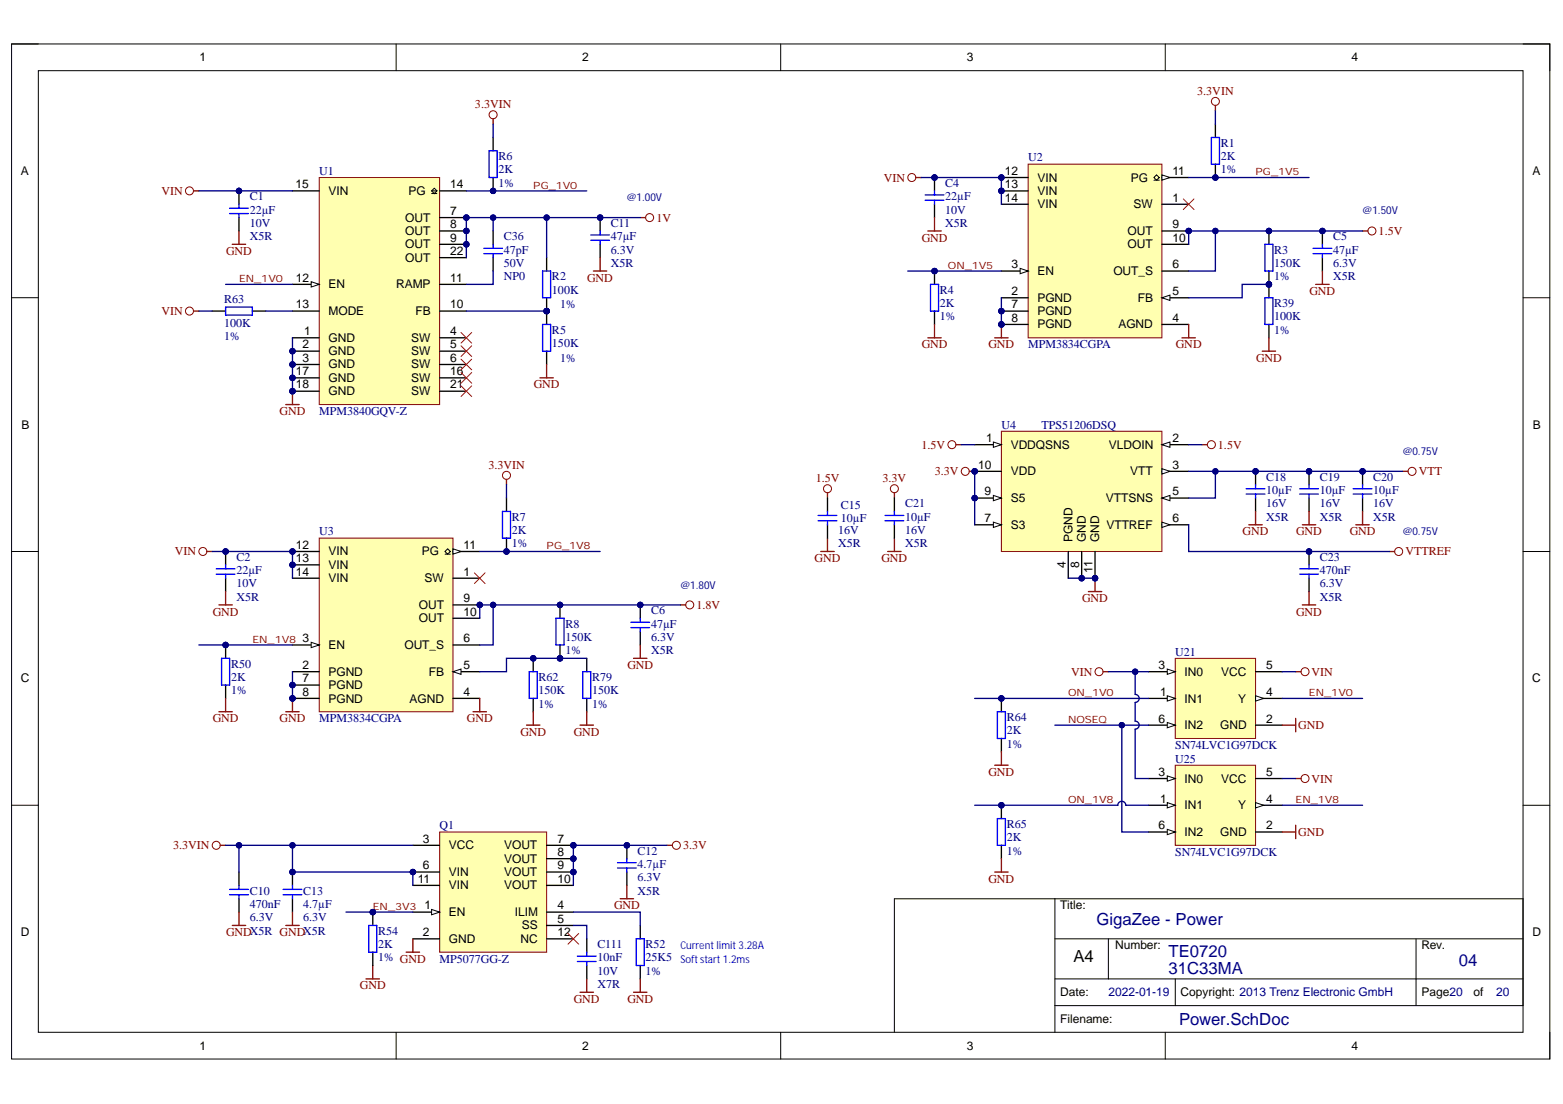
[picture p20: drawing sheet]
<svg xmlns="http://www.w3.org/2000/svg" width="297mm" height="210mm" viewBox="0 0 297 210" stroke-linecap="round" stroke-linejoin="round" font-family="sans-serif">
<defs><g id="words">
<g font-size="3.2" fill="#000080">
<text x="208.4" y="175.8">GigaZee - Power</text>
<text x="222.1" y="185.2">31C33MA</text>
<text x="222.1" y="181.9">TE0720</text>
<text x="277.2" y="183.6">04</text>
<text x="224.1" y="194.8">Power.SchDoc</text>
</g>
<text font-size="3.2" x="204" y="182.9">A4</text>
<g font-size="2.3">
<text x="37.9" y="11.7">1</text>
<text x="110.7" y="11.7">2</text>
<text x="183.8" y="11.7">3</text>
<text x="256.8" y="11.7">4</text>
<text x="4" y="33.3">A</text>
<text x="56.2" y="35.8">15</text>
<text x="85.6" y="35.8">14</text>
<text x="190.9" y="33.3">12</text>
<text x="190.9" y="35.8">13</text>
<text x="197.2" y="34.5">VIN</text>
<text x="214.9" y="34.5">PG</text>
<text x="222.8" y="33.3">11</text>
<text x="291.2" y="33.3">A</text>
<text x="62.4" y="37.1">VIN</text>
<text x="77.6" y="37.1">PG</text>
<text x="85.6" y="40.9">7</text>
<text x="190.9" y="38.3">14</text>
<text x="197.2" y="37.1">VIN</text>
<text x="197.2" y="39.6">VIN</text>
<text x="215.4" y="39.6">SW</text>
<text x="222.8" y="38.3">1</text>
<text x="77" y="42.1">OUT</text>
<text x="77" y="44.7">OUT</text>
<text x="77" y="47.2">OUT</text>
<text x="85.6" y="43.4">8</text>
<text x="85.6" y="45.9">9</text>
<text x="214.3" y="44.7">OUT</text>
<text x="214.3" y="47.2">OUT</text>
<text x="222.8" y="43.4">9</text>
<text x="222.8" y="45.9">10</text>
<text x="56.2" y="53.6">12</text>
<text x="77" y="49.7">OUT</text>
<text x="85.6" y="48.5">22</text>
<text x="85.6" y="53.6">11</text>
<text x="192.2" y="51">3</text>
<text x="197.2" y="52.3">EN</text>
<text x="211.6" y="52.3">OUT_S</text>
<text x="222.8" y="51">6</text>
<text x="56.2" y="58.7">13</text>
<text x="62.4" y="54.8">EN</text>
<text x="62.4" y="59.9">MODE</text>
<text x="75.3" y="54.8">RAMP</text>
<text x="79" y="59.9">FB</text>
<text x="85.6" y="58.7">10</text>
<text x="192.2" y="56.1">2</text>
<text x="192.2" y="58.7">7</text>
<text x="197.2" y="57.4">PGND</text>
<text x="197.2" y="59.9">PGND</text>
<text x="216.2" y="57.4">FB</text>
<text x="222.8" y="56.1">5</text>
<text x="57.8" y="63.7">1</text>
<text x="62.4" y="65">GND</text>
<text x="78.1" y="65">SW</text>
<text x="85.6" y="63.7">4</text>
<text x="192.2" y="61.2">8</text>
<text x="197.2" y="62.5">PGND</text>
<text x="212.6" y="62.5">AGND</text>
<text x="222.8" y="61.2">4</text>
<text x="56.2" y="71.3">17</text>
<text x="57.5" y="66.3">2</text>
<text x="57.5" y="68.8">3</text>
<text x="62.4" y="67.5">GND</text>
<text x="62.4" y="70.1">GND</text>
<text x="78.1" y="67.5">SW</text>
<text x="78.1" y="70.1">SW</text>
<text x="85.6" y="66.3">5</text>
<text x="85.6" y="68.8">6</text>
<text x="85.6" y="71.3">16</text>
<text x="56.2" y="73.9">18</text>
<text x="62.4" y="72.6">GND</text>
<text x="62.4" y="75.1">GND</text>
<text x="78.1" y="72.6">SW</text>
<text x="78.1" y="75.1">SW</text>
<text x="85.6" y="73.9">21</text>
<text x="4.1" y="81.5">B</text>
<text x="291.3" y="81.5">B</text>
<text x="185.9" y="89.1">10</text>
<text x="187.4" y="84">1</text>
<text x="192.1" y="85.3">VDDQSNS</text>
<text x="210.7" y="85.3">VLDOIN</text>
<text x="222.8" y="84">2</text>
<text x="222.8" y="89.1">3</text>
<text x="187.1" y="94.2">9</text>
<text x="192.1" y="95.5">S5</text>
<text x="192.1" y="90.4">VDD</text>
<text x="210.2" y="95.5">VTTSNS</text>
<text x="214.8" y="90.4">VTT</text>
<text x="222.8" y="94.2">5</text>
<text x="187.1" y="99.3">7</text>
<text x="192.1" y="100.5">S3</text>
<text x="210.3" y="100.5">VTTREF</text>
<text x="222.8" y="99.3">6</text>
<text x="56.2" y="104.3">12</text>
<text x="56.2" y="106.9">13</text>
<text x="62.4" y="105.6">VIN</text>
<text x="80.2" y="105.6">PG</text>
<text x="88.1" y="104.3">11</text>
<text x="203.8" y="103.1" transform="rotate(-90 203.8 103.1)">PGND</text>
<text x="206.3" y="103.1" transform="rotate(-90 206.3 103.1)">GND</text>
<text x="208.9" y="103.1" transform="rotate(-90 208.9 103.1)">GND</text>
<text x="56.2" y="109.4">14</text>
<text x="62.4" y="108.2">VIN</text>
<text x="62.4" y="110.7">VIN</text>
<text x="80.7" y="110.7">SW</text>
<text x="88.1" y="109.4">1</text>
<text x="202.5" y="108" transform="rotate(-90 202.5 108)">4</text>
<text x="205.1" y="108" transform="rotate(-90 205.1 108)">8</text>
<text x="207.6" y="109" transform="rotate(-90 207.6 109)">11</text>
<text x="79.6" y="115.8">OUT</text>
<text x="79.6" y="118.3">OUT</text>
<text x="88.1" y="114.5">9</text>
<text x="88.1" y="117.1">10</text>
<text x="57.5" y="122.1">3</text>
<text x="62.4" y="123.4">EN</text>
<text x="76.9" y="123.4">OUT_S</text>
<text x="88.1" y="122.1">6</text>
<text x="4" y="129.7">C</text>
<text x="57.5" y="127.2">2</text>
<text x="57.5" y="129.7">7</text>
<text x="62.4" y="128.5">PGND</text>
<text x="62.4" y="131">PGND</text>
<text x="81.5" y="128.5">FB</text>
<text x="88.1" y="127.2">5</text>
<text x="220.2" y="127.2">3</text>
<text x="225.1" y="128.5">IN0</text>
<text x="232.1" y="128.5">VCC</text>
<text x="240.6" y="127.2">5</text>
<text x="291.2" y="129.7">C</text>
<text x="57.5" y="132.3">8</text>
<text x="62.4" y="133.6">PGND</text>
<text x="77.8" y="133.6">AGND</text>
<text x="88.1" y="132.3">4</text>
<text x="220.2" y="137.4">6</text>
<text x="220.5" y="132.3">1</text>
<text x="225.1" y="133.6">IN1</text>
<text x="235.3" y="133.6">Y</text>
<text x="240.6" y="137.4">2</text>
<text x="240.6" y="132.3">4</text>
<text x="225.1" y="138.6">IN2</text>
<text x="231.9" y="138.6">GND</text>
<text x="220.2" y="147.5">3</text>
<text x="225.1" y="148.8">IN0</text>
<text x="232.1" y="148.8">VCC</text>
<text x="240.6" y="147.5">5</text>
<text x="220.5" y="152.6">1</text>
<text x="225.1" y="153.9">IN1</text>
<text x="235.3" y="153.9">Y</text>
<text x="240.6" y="152.6">4</text>
<text x="80.3" y="160.2">3</text>
<text x="85.3" y="161.5">VCC</text>
<text x="95.8" y="161.5">VOUT</text>
<text x="105.9" y="160.2">7</text>
<text x="220.2" y="157.7">6</text>
<text x="225.1" y="158.9">IN2</text>
<text x="231.9" y="158.9">GND</text>
<text x="240.6" y="157.7">2</text>
<text x="79.4" y="167.8">11</text>
<text x="80.3" y="165.3">6</text>
<text x="85.3" y="166.6">VIN</text>
<text x="95.8" y="164">VOUT</text>
<text x="95.8" y="166.6">VOUT</text>
<text x="105.9" y="162.8">8</text>
<text x="105.9" y="165.3">9</text>
<text x="105.9" y="167.8">10</text>
<text x="80.7" y="172.9">1</text>
<text x="85.3" y="169.1">VIN</text>
<text x="95.8" y="169.1">VOUT</text>
<text x="105.9" y="172.9">4</text>
<text x="201.5" y="172.9">Title:</text>
<text x="4" y="178">D</text>
<text x="80.4" y="178">2</text>
<text x="85.3" y="179.3">GND</text>
<text x="85.3" y="174.2">EN</text>
<text x="97.8" y="174.2">ILIM</text>
<text x="98.9" y="179.3">NC</text>
<text x="99.2" y="176.7">SS</text>
<text x="105.9" y="175.4">5</text>
<text x="105.9" y="178">12</text>
<text x="291.2" y="178">D</text>
<text x="211.9" y="180.5">Number:</text>
<text x="270.1" y="180.5">Rev.</text>
<text x="201.5" y="189.4">Date:</text>
<text x="224.4" y="189.4">Copyright: 2013 Trenz Electronic GmbH</text>
<text x="270.1" y="189.4">Page20</text>
<text x="280" y="189.4">of</text>
<text x="201.5" y="194.5">Filename:</text>
<text x="37.9" y="199.6">1</text>
<text x="110.7" y="199.6">2</text>
<text x="183.8" y="199.6">3</text>
<text x="256.8" y="199.6">4</text>
</g>
<g font-size="2.3" fill="#800000">
<text x="90.3" y="20.5">3.3VIN</text>
<text x="227.5" y="18">3.3VIN</text>
<text x="168" y="34.5">VIN</text>
<text x="30.7" y="37.1">VIN</text>
<text x="124.7" y="42.1">1V</text>
<text x="175.2" y="45.9">GND</text>
<text x="262" y="44.7">1.5V</text>
<text x="43" y="48.5">GND</text>
<text x="111.6" y="53.5">GND</text>
<text x="30.7" y="59.9">VIN</text>
<text x="248.8" y="56.1">GND</text>
<text x="175.2" y="66.3">GND</text>
<text x="187.9" y="66.3">GND</text>
<text x="223.5" y="66.3">GND</text>
<text x="238.7" y="68.8">GND</text>
<text x="101.4" y="73.9">GND</text>
<text x="53.1" y="78.9">GND</text>
<text x="92.8" y="89.1">3.3VIN</text>
<text x="175.1" y="85.3">1.5V</text>
<text x="231.5" y="85.3">1.5V</text>
<text x="155" y="91.7">1.5V</text>
<text x="167.7" y="91.7">3.3V</text>
<text x="177.7" y="90.4">3.3V</text>
<text x="269.6" y="90.4">VTT</text>
<text x="236.2" y="101.8">GND</text>
<text x="246.3" y="101.8">GND</text>
<text x="256.5" y="101.8">GND</text>
<text x="33.2" y="105.6">VIN</text>
<text x="154.8" y="106.9">GND</text>
<text x="167.5" y="106.9">GND</text>
<text x="267.1" y="105.6">VTTREF</text>
<text x="40.4" y="117.1">GND</text>
<text x="132.4" y="115.8">1.8V</text>
<text x="205.7" y="114.5">GND</text>
<text x="246.3" y="117.1">GND</text>
<text x="119.2" y="127.2">GND</text>
<text x="203.5" y="128.5">VIN</text>
<text x="249.3" y="128.5">VIN</text>
<text x="40.4" y="137.3">GND</text>
<text x="53.1" y="137.3">GND</text>
<text x="88.7" y="137.3">GND</text>
<text x="98.9" y="139.9">GND</text>
<text x="109" y="139.9">GND</text>
<text x="246.7" y="138.6">GND</text>
<text x="187.9" y="147.5">GND</text>
<text x="249.3" y="148.8">VIN</text>
<text x="32.9" y="161.5">3.3VIN</text>
<text x="129.8" y="161.5">3.3V</text>
<text x="246.7" y="158.9">GND</text>
<text x="187.9" y="167.8">GND</text>
<text x="116.7" y="172.9">GND</text>
<text x="43" y="178">GNDX5R GNDX5R</text>
<text x="68.4" y="188.1">GND</text>
<text x="109" y="190.7">GND</text>
<text x="119.2" y="190.7">GND</text>
</g>
<g font-size="2.3" fill="#000080">
<text x="232" y="27.9">R1</text>
<text x="60.7" y="33.2">U1</text>
<text x="94.7" y="35.5">1%</text>
<text x="94.7" y="30.4">R6</text>
<text x="94.7" y="33">2K</text>
<text x="179.6" y="35.5">C4</text>
<text x="195.4" y="30.7">U2</text>
<text x="232" y="33">1%</text>
<text x="232" y="30.4">2K</text>
<text x="47.5" y="38.1">C1</text>
<text x="47.5" y="40.6">22µF</text>
<text x="179.6" y="40.6">10V</text>
<text x="179.6" y="38.1">22µF</text>
<text x="47.5" y="43.1">10V</text>
<text x="47.5" y="45.7">X5R</text>
<text x="95.7" y="45.7">C36</text>
<text x="116.1" y="43.1">C11</text>
<text x="116.1" y="45.7">47µF</text>
<text x="179.6" y="43.1">X5R</text>
<text x="253.3" y="45.7">C5</text>
<text x="95.7" y="50.8">50V</text>
<text x="95.7" y="53.3">NP0</text>
<text x="95.7" y="48.2">47pF</text>
<text x="104.9" y="53.3">R2</text>
<text x="116.1" y="48.2">6.3V</text>
<text x="116.1" y="50.8">X5R</text>
<text x="242.2" y="53.3">1%</text>
<text x="242.2" y="48.2">R3</text>
<text x="242.2" y="50.8">150K</text>
<text x="253.3" y="50.8">6.3V</text>
<text x="253.3" y="53.3">X5R</text>
<text x="253.3" y="48.2">47µF</text>
<text x="42.6" y="57.6">R63</text>
<text x="104.9" y="55.8">100K</text>
<text x="106.4" y="58.6">1%</text>
<text x="178.6" y="55.8">R4</text>
<text x="178.6" y="58.4">2K</text>
<text x="242.2" y="58.4">R39</text>
<text x="42.6" y="64.7">1%</text>
<text x="42.6" y="62.2">100K</text>
<text x="104.9" y="63.5">R5</text>
<text x="178.6" y="60.9">1%</text>
<text x="242.2" y="63.5">1%</text>
<text x="242.2" y="60.9">100K</text>
<text x="104.9" y="66">150K</text>
<text x="106.4" y="68.8">1%</text>
<text x="195.4" y="66.3">MPM3834CGPA</text>
<text x="60.7" y="78.9">MPM3840GQV-Z</text>
<text x="190.3" y="81.5">U4</text>
<text x="197.9" y="81.5">TPS51206DSQ</text>
<text x="240.6" y="91.4">C18</text>
<text x="240.6" y="93.9">10µF</text>
<text x="250.8" y="91.4">C19</text>
<text x="250.8" y="93.9">10µF</text>
<text x="261" y="91.4">C20</text>
<text x="261" y="93.9">10µF</text>
<text x="60.7" y="101.8">U3</text>
<text x="97.3" y="99">R7</text>
<text x="97.3" y="101.5">2K</text>
<text x="159.3" y="101.5">16V</text>
<text x="159.8" y="96.7">C15</text>
<text x="159.8" y="99.3">10µF</text>
<text x="172" y="101.5">16V</text>
<text x="172" y="96.5">C21</text>
<text x="172" y="99">10µF</text>
<text x="240.6" y="96.5">16V</text>
<text x="240.6" y="99">X5R</text>
<text x="250.8" y="96.5">16V</text>
<text x="250.8" y="99">X5R</text>
<text x="261" y="96.5">16V</text>
<text x="261" y="99">X5R</text>
<text x="44.9" y="106.6">C2</text>
<text x="97.3" y="104.1">1%</text>
<text x="159.3" y="104.1">X5R</text>
<text x="172" y="104.1">X5R</text>
<text x="250.8" y="106.6">C23</text>
<text x="44.9" y="111.7">10V</text>
<text x="44.9" y="109.1">22µF</text>
<text x="250.8" y="111.7">6.3V</text>
<text x="250.8" y="109.1">470nF</text>
<text x="44.9" y="114.2">X5R</text>
<text x="107.4" y="119.3">R8</text>
<text x="123.7" y="116.8">C6</text>
<text x="123.7" y="119.3">47µF</text>
<text x="250.8" y="114.2">X5R</text>
<text x="107.4" y="124.4">1%</text>
<text x="107.4" y="121.9">150K</text>
<text x="123.7" y="121.9">6.3V</text>
<text x="123.7" y="124.4">X5R</text>
<text x="223.3" y="124.7">U21</text>
<text x="43.9" y="126.9">R50</text>
<text x="43.9" y="129.5">2K</text>
<text x="102.4" y="129.5">R62</text>
<text x="112.5" y="129.5">R79</text>
<text x="43.9" y="132">1%</text>
<text x="60.7" y="137.3">MPM3834CGPA</text>
<text x="102.4" y="134.5">1%</text>
<text x="102.4" y="132">150K</text>
<text x="112.5" y="134.5">1%</text>
<text x="112.5" y="132">150K</text>
<text x="191.3" y="137.1">R64</text>
<text x="191.3" y="142.2">1%</text>
<text x="191.3" y="139.6">2K</text>
<text x="223.3" y="142.4">SN74LVC1G97DCK</text>
<text x="223.3" y="145">U25</text>
<text x="83.5" y="157.7">Q1</text>
<text x="191.3" y="157.4">R65</text>
<text x="191.3" y="159.9">2K</text>
<text x="121.1" y="167.5">6.3V</text>
<text x="121.1" y="162.5">C12</text>
<text x="121.1" y="165">4.7µF</text>
<text x="191.3" y="162.5">1%</text>
<text x="223.3" y="162.7">SN74LVC1G97DCK</text>
<text x="47.5" y="170.1">C10</text>
<text x="47.5" y="172.7">470nF</text>
<text x="57.6" y="170.1">C13</text>
<text x="57.6" y="172.7">4.7µF</text>
<text x="121.1" y="170.1">X5R</text>
<text x="47.5" y="175.2">6.3V</text>
<text x="57.6" y="175.2">6.3V</text>
<text x="71.9" y="177.7">R54</text>
<text x="71.9" y="182.8">1% GND</text>
<text x="71.9" y="180.3">2K</text>
<text x="83.5" y="183.1">MP5077GG-Z</text>
<text x="113.5" y="185.3">10V</text>
<text x="113.5" y="180.3">C111</text>
<text x="113.5" y="182.8">10nF</text>
<text x="122.7" y="185.3">1%</text>
<text x="122.7" y="180.3">R52</text>
<text x="122.7" y="182.8">25K5</text>
<text x="113.5" y="187.9">X7R</text>
<text x="210.7" y="189.4">2022-01-19</text>
<text x="284.3" y="189.4">20</text>
</g>
<g font-size="2.1" fill="#000080">
<text x="119.1" y="38.2">@1.00V</text>
<text x="259" y="40.8">@1.50V</text>
<text x="266.6" y="86.5">@0.75V</text>
<text x="266.6" y="101.8">@0.75V</text>
<text x="129.3" y="111.9">@1.80V</text>
</g>
<g font-size="2.1" fill="#00f">
<text x="129.3" y="180.4">Current limit 3.28A</text>
<text x="129.3" y="183">Soft start 1.2ms</text>
</g>
<g font-size="1.9" fill="#800000">
<text x="101.4" y="35.9">PG_1V0</text>
<text x="238.6" y="33.3">PG_1V5</text>
<text x="45.4" y="53.7">EN_1V0</text>
<text x="180.2" y="51.1">ON_1V5</text>
<text x="103.9" y="104.4">PG_1V8</text>
<text x="48" y="122.2">EN_1V8</text>
<text x="203" y="132.4">ON_1V0</text>
<text x="203" y="137.5">NOSEQ</text>
<text x="248.8" y="132.4">EN_1V0</text>
<text x="203" y="152.7">ON_1V8</text>
<text x="246.2" y="152.7">EN_1V8</text>
<text x="70.9" y="173">EN_3V3</text>
</g>
</g></defs>
<path d="M2.2 8.4h292.3v193h-292.3z" fill="none" stroke="#000" stroke-width=".19"/>
<path d="M7.3 13.4h282.1v182.9h-282.1z" fill-rule="evenodd" fill="#fff"/>
<g fill="none" stroke="#000" stroke-width=".19">
<path d="M2.2 8.4h5.1M7.3 13.4h282.1v182.9h-282.1zM75.3 8.4v5M148.4 8.4v5M221.4 8.4v5M289.4 8.4h5.1v5M2.2 56.6h5.1M289.4 56.6h5.1M2.2 104.9h5.1M289.4 104.9h5.1M2.2 153.1h5.1M289.4 153.1h5.1"/>
<path d="M200.5 170.9v25.4M200.5 178.5h88.9M210.6 178.5v7.6M269.1 178.5v12.7M75.3 196.3v5.1M148.4 196.3v5.1M200.5 191.2h88.9v-20.3h-119.4v25.4M200.5 186.1h88.9M221.4 196.3v5.1M223.4 186.1v5.1M294.5 196.3v5.1"/>
</g>
<g fill="none" stroke="#800000" stroke-width=".19">
<circle cx="157.3" cy="92.9" r=".76"/>
<circle cx="128.5" cy="160.7" r=".76"/>
</g>
<path d="M157.3 93.7v1M156 104.9h2.5M157.3 102.3v2.6M168.7 104.9h2.5M170 102.3v2.6M126.8 160.7h1" fill="none" stroke="#800000" stroke-width=".25"/>
<circle cx="70.8" cy="173.4" r=".51" fill="#000080"/>
<circle cx="70.8" cy="173.4" r=".51" fill="none" stroke="#000080" stroke-width=".19"/>
<path d="M111.5 178.5v2.5M121.7 176v2.5M111.5 183.6v2.5M121.7 183.6v2.5" fill="none" stroke="#000" stroke-width=".25"/>
<path d="M120.9 178.5h1.5v5.1h-1.5zM109.7 182.8h3.6M109.7 181.8h3.6M111.5 181v.8M111.5 182.8v.8" fill="none" stroke="#00f" stroke-width=".25"/>
<path d="M223.4 125.2h15.2v15.2h-15.2z" fill-rule="evenodd" fill="#ffffb0"/>
<path d="M223.4 125.2h15.2v15.2h-15.2z" fill="none" stroke="#800000" stroke-width=".19"/>
<path d="M218.3 132.8h5.1" fill="none" stroke="#000" stroke-width=".25"/>
<path d="M221.8 132.3l1.6 .5-1.6 .5z" fill="#f8fcff"/>
<path d="M221.8 132.3l1.6 .5-1.6 .5z" fill="none" stroke="#000" stroke-width=".19"/>
<path d="M218.3 127.7h5.1M238.6 137.9h5.1" fill="none" stroke="#000" stroke-width=".25"/>
<path d="M221.8 127.2l1.6 .5-1.6 .5z" fill="#f8fcff"/>
<path d="M221.8 127.2l1.6 .5-1.6 .5z" fill="none" stroke="#000" stroke-width=".19"/>
<path d="M238.6 132.8h5.1" fill="none" stroke="#000" stroke-width=".25"/>
<path d="M238.6 132.3l1.5 .5-1.5 .5z" fill="#f8fcff"/>
<path d="M238.6 132.3l1.5 .5-1.5 .5z" fill="none" stroke="#000" stroke-width=".19"/>
<path d="M218.3 137.9h5.1M238.6 127.7h5.1" fill="none" stroke="#000" stroke-width=".25"/>
<path d="M221.8 137.4l1.6 .5-1.6 .5z" fill="#f8fcff"/>
<path d="M221.8 137.4l1.6 .5-1.6 .5z" fill="none" stroke="#000" stroke-width=".19"/>
<path d="M170 93.7v1M243.7 137.9h2.5M246.2 136.6v2.5M246.2 127.7h1.1" fill="none" stroke="#800000" stroke-width=".25"/>
<g fill="none" stroke="#800000" stroke-width=".19">
<circle cx="170" cy="92.9" r=".76"/>
<circle cx="248" cy="127.7" r=".76"/>
</g>
<path d="M223.4 145.5h15.2v15.2h-15.2z" fill-rule="evenodd" fill="#ffffb0"/>
<path d="M223.4 145.5h15.2v15.2h-15.2z" fill="none" stroke="#800000" stroke-width=".19"/>
<path d="M218.3 153.1h5.1" fill="none" stroke="#000" stroke-width=".25"/>
<path d="M221.8 152.6l1.6 .5-1.6 .5z" fill="#f8fcff"/>
<path d="M221.8 152.6l1.6 .5-1.6 .5z" fill="none" stroke="#000" stroke-width=".19"/>
<path d="M218.3 148h5.1M238.6 158.2h5.1" fill="none" stroke="#000" stroke-width=".25"/>
<path d="M221.8 147.5l1.6 .5-1.6 .5z" fill="#f8fcff"/>
<path d="M221.8 147.5l1.6 .5-1.6 .5z" fill="none" stroke="#000" stroke-width=".19"/>
<path d="M238.6 153.1h5.1" fill="none" stroke="#000" stroke-width=".25"/>
<path d="M238.6 152.6l1.5 .5-1.5 .5z" fill="#f8fcff"/>
<path d="M238.6 152.6l1.5 .5-1.5 .5z" fill="none" stroke="#000" stroke-width=".19"/>
<path d="M218.3 158.2h5.1M238.6 148h5.1" fill="none" stroke="#000" stroke-width=".25"/>
<path d="M221.8 157.7l1.6 .5-1.6 .5z" fill="#f8fcff"/>
<path d="M221.8 157.7l1.6 .5-1.6 .5z" fill="none" stroke="#000" stroke-width=".19"/>
<g fill="none" stroke="#800000" stroke-width=".19">
<circle cx="208.9" cy="127.7" r=".76"/>
<circle cx="248" cy="148" r=".76"/>
</g>
<path d="M209.6 127.7h1M243.7 158.2h2.5M246.2 148h1.1M246.2 156.9v2.6M69.6 186.1h2.5M70.8 183.6v2.5" fill="none" stroke="#800000" stroke-width=".25"/>
<circle cx="248.8" cy="104.9" r=".51" fill="#000080"/>
<circle cx="248.8" cy="104.9" r=".51" fill="none" stroke="#000080" stroke-width=".19"/>
<path d="M248.8 104.9v2.5" fill="none" stroke="#000" stroke-width=".25"/>
<circle cx="248.8" cy="104.9" r=".51" fill="#000080"/>
<circle cx="248.8" cy="104.9" r=".51" fill="none" stroke="#000080" stroke-width=".19"/>
<path d="M157.3 94.7v2.5M157.3 99.8v2.5M248.8 109.9v2.6" fill="none" stroke="#000" stroke-width=".25"/>
<path d="M155.5 99h3.5M155.5 98h3.5M157.3 97.2v.8M157.3 99v.8M247 109.2h3.6M247 108.2h3.6M248.8 107.4v.8M248.8 109.2v.7" fill="none" stroke="#00f" stroke-width=".25"/>
<circle cx="238.6" cy="89.6" r=".51" fill="#000080"/>
<circle cx="238.6" cy="89.6" r=".51" fill="none" stroke="#000080" stroke-width=".19"/>
<path d="M238.6 89.6v2.6" fill="none" stroke="#000" stroke-width=".25"/>
<circle cx="238.6" cy="89.6" r=".51" fill="#000080"/>
<circle cx="238.6" cy="89.6" r=".51" fill="none" stroke="#000080" stroke-width=".19"/>
<path d="M238.6 94.7v2.5" fill="none" stroke="#000" stroke-width=".25"/>
<path d="M236.8 93.9h3.6M236.8 92.9h3.6M238.6 92.2v.7M238.6 93.9v.8" fill="none" stroke="#00f" stroke-width=".25"/>
<circle cx="248.8" cy="89.6" r=".51" fill="#000080"/>
<circle cx="248.8" cy="89.6" r=".51" fill="none" stroke="#000080" stroke-width=".19"/>
<path d="M248.8 89.6v2.6" fill="none" stroke="#000" stroke-width=".25"/>
<circle cx="248.8" cy="89.6" r=".51" fill="#000080"/>
<circle cx="248.8" cy="89.6" r=".51" fill="none" stroke="#000080" stroke-width=".19"/>
<path d="M248.8 94.7v2.5" fill="none" stroke="#000" stroke-width=".25"/>
<path d="M247 93.9h3.6M247 92.9h3.6M248.8 92.2v.7M248.8 93.9v.8" fill="none" stroke="#00f" stroke-width=".25"/>
<circle cx="258.9" cy="89.6" r=".51" fill="#000080"/>
<circle cx="258.9" cy="89.6" r=".51" fill="none" stroke="#000080" stroke-width=".19"/>
<path d="M258.9 89.6v2.6" fill="none" stroke="#000" stroke-width=".25"/>
<circle cx="258.9" cy="89.6" r=".51" fill="#000080"/>
<circle cx="258.9" cy="89.6" r=".51" fill="none" stroke="#000080" stroke-width=".19"/>
<path d="M170 94.7v2.5M170 99.8v2.5M258.9 94.7v2.5" fill="none" stroke="#000" stroke-width=".25"/>
<path d="M168.2 99h3.6M168.2 98h3.6M170 97.2v.8M170 99v.8M257.2 93.9h3.5M257.2 92.9h3.5M258.9 92.2v.7M258.9 93.9v.8" fill="none" stroke="#00f" stroke-width=".25"/>
<g fill="none" stroke="#800000" stroke-width=".19">
<circle cx="180.9" cy="84.5" r=".76"/>
<circle cx="183.4" cy="89.6" r=".76"/>
</g>
<path d="M181.7 84.5h1M184.2 89.6h1" fill="none" stroke="#800000" stroke-width=".25"/>
<circle cx="185.2" cy="89.6" r=".51" fill="#000080"/>
<circle cx="185.2" cy="89.6" r=".51" fill="none" stroke="#000080" stroke-width=".19"/>
<path d="M206.8 112.5h2.6M208.1 109.9v2.6" fill="none" stroke="#800000" stroke-width=".25"/>
<circle cx="208.1" cy="109.9" r=".51" fill="#000080"/>
<circle cx="208.1" cy="109.9" r=".51" fill="none" stroke="#000080" stroke-width=".19"/>
<g fill="none" stroke="#800000" stroke-width=".19">
<circle cx="268.4" cy="89.6" r=".76"/>
<circle cx="265.8" cy="104.9" r=".76"/>
</g>
<path d="M266.6 89.6h1M264 104.9h1" fill="none" stroke="#800000" stroke-width=".25"/>
<circle cx="205.6" cy="109.9" r=".51" fill="#000080"/>
<circle cx="205.6" cy="109.9" r=".51" fill="none" stroke="#000080" stroke-width=".19"/>
<circle cx="185.2" cy="94.7" r=".51" fill="#000080"/>
<circle cx="185.2" cy="94.7" r=".51" fill="none" stroke="#000080" stroke-width=".19"/>
<circle cx="185.2" cy="89.6" r=".51" fill="#000080"/>
<circle cx="185.2" cy="89.6" r=".51" fill="none" stroke="#000080" stroke-width=".19"/>
<circle cx="208.1" cy="109.9" r=".51" fill="#000080"/>
<circle cx="208.1" cy="109.9" r=".51" fill="none" stroke="#000080" stroke-width=".19"/>
<path d="M190.3 82h30.5v22.9h-30.5z" fill-rule="evenodd" fill="#ffffb0"/>
<path d="M190.3 82h30.5v22.9h-30.5z" fill="none" stroke="#800000" stroke-width=".19"/>
<path d="M185.2 84.5h5.1" fill="none" stroke="#000" stroke-width=".25"/>
<path d="M188.8 84l1.5 .5-1.5 .6z" fill="#f8fcff"/>
<path d="M188.8 84l1.5 .5-1.5 .6z" fill="none" stroke="#000" stroke-width=".19"/>
<path d="M220.8 84.5h5.1" fill="none" stroke="#000" stroke-width=".25"/>
<path d="M220.8 84.5l1.5-.5v1.1z" fill="#f8fcff"/>
<path d="M220.8 84.5l1.5-.5v1.1z" fill="none" stroke="#000" stroke-width=".19"/>
<path d="M220.8 89.6h5.1" fill="none" stroke="#000" stroke-width=".25"/>
<path d="M220.8 89.1l1.5 .5-1.5 .5z" fill="#f8fcff"/>
<path d="M220.8 89.1l1.5 .5-1.5 .5z" fill="none" stroke="#000" stroke-width=".19"/>
<path d="M220.8 94.7h5.1M203 104.9v5" fill="none" stroke="#000" stroke-width=".25"/>
<path d="M220.8 94.7l1.5-.5v1z" fill="#f8fcff"/>
<path d="M220.8 94.7l1.5-.5v1z" fill="none" stroke="#000" stroke-width=".19"/>
<path d="M220.8 99.8h5.1" fill="none" stroke="#000" stroke-width=".25"/>
<path d="M220.8 99.3l1.5 .5-1.5 .5z" fill="#f8fcff"/>
<path d="M220.8 99.3l1.5 .5-1.5 .5z" fill="none" stroke="#000" stroke-width=".19"/>
<path d="M185.2 99.8h5.1" fill="none" stroke="#000" stroke-width=".25"/>
<path d="M188.8 99.3l1.5 .5-1.5 .5z" fill="#f8fcff"/>
<path d="M188.8 99.3l1.5 .5-1.5 .5z" fill="none" stroke="#000" stroke-width=".19"/>
<path d="M205.6 104.9v5" fill="none" stroke="#000" stroke-width=".25"/>
<circle cx="205.6" cy="109.9" r=".51" fill="#000080"/>
<circle cx="205.6" cy="109.9" r=".51" fill="none" stroke="#000080" stroke-width=".19"/>
<path d="M185.2 94.7h5.1" fill="none" stroke="#000" stroke-width=".25"/>
<path d="M188.8 94.2l1.5 .5-1.5 .5z" fill="#f8fcff"/>
<path d="M188.8 94.2l1.5 .5-1.5 .5z" fill="none" stroke="#000" stroke-width=".19"/>
<circle cx="185.2" cy="94.7" r=".51" fill="#000080"/>
<circle cx="185.2" cy="94.7" r=".51" fill="none" stroke="#000080" stroke-width=".19"/>
<path d="M185.2 89.6h5.1" fill="none" stroke="#000" stroke-width=".25"/>
<circle cx="185.2" cy="89.6" r=".51" fill="#000080"/>
<circle cx="185.2" cy="89.6" r=".51" fill="none" stroke="#000080" stroke-width=".19"/>
<path d="M208.1 104.9v5" fill="none" stroke="#000" stroke-width=".25"/>
<circle cx="208.1" cy="109.9" r=".51" fill="#000080"/>
<circle cx="208.1" cy="109.9" r=".51" fill="none" stroke="#000080" stroke-width=".19"/>
<circle cx="230.2" cy="84.5" r=".76" fill="none" stroke="#800000" stroke-width=".19"/>
<path d="M228.4 84.5h1.1M237.3 99.8h2.6M238.6 97.2v2.6M247.5 99.8h2.5M248.8 97.2v2.6M257.7 99.8h2.5M258.9 97.2v2.6M247.5 115h2.5M248.8 112.5v2.5" fill="none" stroke="#800000" stroke-width=".25"/>
<circle cx="55.6" cy="66.8" r=".51" fill="#000080"/>
<circle cx="55.6" cy="66.8" r=".51" fill="none" stroke="#000080" stroke-width=".19"/>
<circle cx="55.6" cy="69.3" r=".51" fill="#000080"/>
<circle cx="55.6" cy="69.3" r=".51" fill="none" stroke="#000080" stroke-width=".19"/>
<circle cx="55.6" cy="71.8" r=".51" fill="#000080"/>
<circle cx="55.6" cy="71.8" r=".51" fill="none" stroke="#000080" stroke-width=".19"/>
<circle cx="55.6" cy="74.4" r=".51" fill="#000080"/>
<circle cx="55.6" cy="74.4" r=".51" fill="none" stroke="#000080" stroke-width=".19"/>
<circle cx="88.6" cy="41.4" r=".51" fill="#000080"/>
<circle cx="88.6" cy="41.4" r=".51" fill="none" stroke="#000080" stroke-width=".19"/>
<circle cx="88.6" cy="43.9" r=".51" fill="#000080"/>
<circle cx="88.6" cy="43.9" r=".51" fill="none" stroke="#000080" stroke-width=".19"/>
<circle cx="88.6" cy="46.5" r=".51" fill="#000080"/>
<circle cx="88.6" cy="46.5" r=".51" fill="none" stroke="#000080" stroke-width=".19"/>
<path d="M60.7 33.8h22.8v43.1h-22.8z" fill-rule="evenodd" fill="#ffffb0"/>
<path d="M60.7 33.8h22.8v43.1h-22.8z" fill="none" stroke="#800000" stroke-width=".19"/>
<path d="M55.6 64.2h5.1M55.6 66.8h5.1" fill="none" stroke="#000" stroke-width=".25"/>
<circle cx="55.6" cy="66.8" r=".51" fill="#000080"/>
<circle cx="55.6" cy="66.8" r=".51" fill="none" stroke="#000080" stroke-width=".19"/>
<path d="M55.6 69.3h5.1" fill="none" stroke="#000" stroke-width=".25"/>
<circle cx="55.6" cy="69.3" r=".51" fill="#000080"/>
<circle cx="55.6" cy="69.3" r=".51" fill="none" stroke="#000080" stroke-width=".19"/>
<path d="M55.6 71.8h5.1" fill="none" stroke="#000" stroke-width=".25"/>
<circle cx="55.6" cy="71.8" r=".51" fill="#000080"/>
<circle cx="55.6" cy="71.8" r=".51" fill="none" stroke="#000080" stroke-width=".19"/>
<path d="M55.6 74.4h5.1" fill="none" stroke="#000" stroke-width=".25"/>
<circle cx="55.6" cy="74.4" r=".51" fill="#000080"/>
<circle cx="55.6" cy="74.4" r=".51" fill="none" stroke="#000080" stroke-width=".19"/>
<path d="M83.5 41.4h5.1M83.5 64.2h5.1M83.5 66.8h5.1M83.5 69.3h5.1M83.5 71.8h5.1M83.5 74.4h5.1" fill="none" stroke="#000" stroke-width=".25"/>
<circle cx="88.6" cy="41.4" r=".51" fill="#000080"/>
<circle cx="88.6" cy="41.4" r=".51" fill="none" stroke="#000080" stroke-width=".19"/>
<path d="M83.5 43.9h5.1" fill="none" stroke="#000" stroke-width=".25"/>
<circle cx="88.6" cy="43.9" r=".51" fill="#000080"/>
<circle cx="88.6" cy="43.9" r=".51" fill="none" stroke="#000080" stroke-width=".19"/>
<path d="M83.5 46.5h5.1" fill="none" stroke="#000" stroke-width=".25"/>
<circle cx="88.6" cy="46.5" r=".51" fill="#000080"/>
<circle cx="88.6" cy="46.5" r=".51" fill="none" stroke="#000080" stroke-width=".19"/>
<path d="M55.6 54.1h5.1M83.5 49h5.1M83.5 59.1h5.1" fill="none" stroke="#000" stroke-width=".25"/>
<path d="M59.1 53.6l1.6 .5-1.6 .5z" fill="#f8fcff"/>
<path d="M82 36.3l.5-.5 .5 .5-.5 .5zM82 36.8h1M82 36.3h1M59.1 53.6l1.6 .5-1.6 .5z" fill="none" stroke="#000" stroke-width=".19"/>
<path d="M55.6 36.3h5.1M83.5 36.3h5.1M55.6 59.1h5.1M83.5 54.1h5.1" fill="none" stroke="#000" stroke-width=".25"/>
<path d="M44.1 46.4h2.6M45.4 43.9v2.5" fill="none" stroke="#800000" stroke-width=".25"/>
<circle cx="114" cy="41.4" r=".51" fill="#000080"/>
<circle cx="114" cy="41.4" r=".51" fill="none" stroke="#000080" stroke-width=".19"/>
<path d="M114.1 41.4v2.5" fill="none" stroke="#000" stroke-width=".25"/>
<circle cx="114" cy="41.4" r=".51" fill="#000080"/>
<circle cx="114" cy="41.4" r=".51" fill="none" stroke="#000080" stroke-width=".19"/>
<path d="M93.7 43.9v2.6M93.7 49v2.5M114.1 46.5v2.5" fill="none" stroke="#000" stroke-width=".25"/>
<path d="M91.9 48.2h3.6M91.9 47.2h3.6M93.7 46.5v.7M93.7 48.2v.8M112.3 45.7h3.5M112.3 44.7h3.5M114.1 43.9v.8M114.1 45.7v.8" fill="none" stroke="#00f" stroke-width=".25"/>
<path d="M36.8 36.3h1M112.8 51.5h2.5M114.1 49v2.5M54.3 76.9h2.6M55.6 74.4v2.5" fill="none" stroke="#800000" stroke-width=".25"/>
<circle cx="36" cy="36.3" r=".76" fill="none" stroke="#800000" stroke-width=".19"/>
<circle cx="55.6" cy="74.4" r=".51" fill="#000080"/>
<circle cx="55.6" cy="74.4" r=".51" fill="none" stroke="#000080" stroke-width=".19"/>
<circle cx="103.9" cy="59.1" r=".51" fill="#000080"/>
<circle cx="103.9" cy="59.1" r=".51" fill="none" stroke="#000080" stroke-width=".19"/>
<path d="M103.9 49v2.5M103.9 56.6v2.5" fill="none" stroke="#000" stroke-width=".25"/>
<circle cx="103.9" cy="59.1" r=".51" fill="#000080"/>
<circle cx="103.9" cy="59.1" r=".51" fill="none" stroke="#000080" stroke-width=".19"/>
<path d="M103.1 51.5h1.5v5.1h-1.5z" fill="none" stroke="#00f" stroke-width=".25"/>
<circle cx="103.9" cy="59.1" r=".51" fill="#000080"/>
<circle cx="103.9" cy="59.1" r=".51" fill="none" stroke="#000080" stroke-width=".19"/>
<path d="M103.9 59.1v2.6" fill="none" stroke="#000" stroke-width=".25"/>
<circle cx="103.9" cy="59.1" r=".51" fill="#000080"/>
<circle cx="103.9" cy="59.1" r=".51" fill="none" stroke="#000080" stroke-width=".19"/>
<path d="M103.9 66.8v2.5" fill="none" stroke="#000" stroke-width=".25"/>
<path d="M103.1 61.7h1.5v5.1h-1.5z" fill="none" stroke="#00f" stroke-width=".25"/>
<path d="M121.7 41.4h1M102.6 71.8h2.6M103.9 69.3v2.5" fill="none" stroke="#800000" stroke-width=".25"/>
<path d="M87.6 63.2l2 2M87.6 65.7l2 2.1M87.6 68.3l2 2M87.6 70.8l2 2.1M87.6 73.4l2 2M89.6 63.2l-2 2M89.6 65.7l-2 2.1M89.6 68.3l-2 2M89.6 70.8l-2 2.1M89.6 73.4l-2 2" fill="none" stroke="#f00" stroke-width=".19"/>
<circle cx="123.5" cy="41.4" r=".76" fill="none" stroke="#800000" stroke-width=".19"/>
<circle cx="190.3" cy="59.1" r=".51" fill="#000080"/>
<circle cx="190.3" cy="59.1" r=".51" fill="none" stroke="#000080" stroke-width=".19"/>
<circle cx="190.3" cy="61.7" r=".51" fill="#000080"/>
<circle cx="190.3" cy="61.7" r=".51" fill="none" stroke="#000080" stroke-width=".19"/>
<circle cx="225.9" cy="43.9" r=".51" fill="#000080"/>
<circle cx="225.9" cy="43.9" r=".51" fill="none" stroke="#000080" stroke-width=".19"/>
<circle cx="190.3" cy="33.8" r=".51" fill="#000080"/>
<circle cx="190.3" cy="33.8" r=".51" fill="none" stroke="#000080" stroke-width=".19"/>
<circle cx="190.3" cy="36.3" r=".51" fill="#000080"/>
<circle cx="190.3" cy="36.3" r=".51" fill="none" stroke="#000080" stroke-width=".19"/>
<path d="M195.4 31.2h25.4v33h-25.4z" fill-rule="evenodd" fill="#ffffb0"/>
<path d="M195.4 31.2h25.4v33h-25.4z" fill="none" stroke="#800000" stroke-width=".19"/>
<path d="M220.8 38.8h5.1M190.3 56.6h5.1M190.3 51.5h5.1" fill="none" stroke="#000" stroke-width=".25"/>
<path d="M193.9 51l1.5 .5-1.5 .5z" fill="#f8fcff"/>
<path d="M193.9 51l1.5 .5-1.5 .5z" fill="none" stroke="#000" stroke-width=".19"/>
<path d="M220.8 56.6h5.1M220.8 61.7h5.1" fill="none" stroke="#000" stroke-width=".25"/>
<path d="M220.8 56.6l1.5-.5v1z" fill="#f8fcff"/>
<path d="M220.8 56.6l1.5-.5v1z" fill="none" stroke="#000" stroke-width=".19"/>
<path d="M190.3 59.1h5.1M220.8 51.5h5.1" fill="none" stroke="#000" stroke-width=".25"/>
<circle cx="190.3" cy="59.1" r=".51" fill="#000080"/>
<circle cx="190.3" cy="59.1" r=".51" fill="none" stroke="#000080" stroke-width=".19"/>
<path d="M190.3 61.7h5.1" fill="none" stroke="#000" stroke-width=".25"/>
<circle cx="190.3" cy="61.7" r=".51" fill="#000080"/>
<circle cx="190.3" cy="61.7" r=".51" fill="none" stroke="#000080" stroke-width=".19"/>
<path d="M220.8 43.9h5.1" fill="none" stroke="#000" stroke-width=".25"/>
<circle cx="225.9" cy="43.9" r=".51" fill="#000080"/>
<circle cx="225.9" cy="43.9" r=".51" fill="none" stroke="#000080" stroke-width=".19"/>
<path d="M190.3 33.8h5.1M220.8 46.5h5.1" fill="none" stroke="#000" stroke-width=".25"/>
<circle cx="190.3" cy="33.8" r=".51" fill="#000080"/>
<circle cx="190.3" cy="33.8" r=".51" fill="none" stroke="#000080" stroke-width=".19"/>
<path d="M190.3 36.3h5.1" fill="none" stroke="#000" stroke-width=".25"/>
<circle cx="190.3" cy="36.3" r=".51" fill="#000080"/>
<circle cx="190.3" cy="36.3" r=".51" fill="none" stroke="#000080" stroke-width=".19"/>
<path d="M190.3 38.8h5.1M220.8 33.8h5.1" fill="none" stroke="#000" stroke-width=".25"/>
<path d="M220.8 33.2l1.5 .6-1.5 .5z" fill="#f8fcff"/>
<path d="M219.3 33.8l.5-.6 .5 .6-.5 .5zM219.3 34.3h1M220.8 33.2l1.5 .6-1.5 .5z" fill="none" stroke="#000" stroke-width=".19"/>
<g fill="none" stroke="#800000" stroke-width=".19">
<circle cx="173.3" cy="33.8" r=".76"/>
<circle cx="260.7" cy="43.9" r=".76"/>
</g>
<path d="M174 33.8h1.1M258.9 43.9h1.1" fill="none" stroke="#800000" stroke-width=".25"/>
<circle cx="251.3" cy="43.9" r=".51" fill="#000080"/>
<circle cx="251.3" cy="43.9" r=".51" fill="none" stroke="#000080" stroke-width=".19"/>
<path d="M251.3 43.9v2.6" fill="none" stroke="#000" stroke-width=".25"/>
<circle cx="251.3" cy="43.9" r=".51" fill="#000080"/>
<circle cx="251.3" cy="43.9" r=".51" fill="none" stroke="#000080" stroke-width=".19"/>
<path d="M251.3 49v2.5" fill="none" stroke="#000" stroke-width=".25"/>
<path d="M249.5 48.2h3.6M249.5 47.2h3.6M251.3 46.5v.7M251.3 48.2v.8" fill="none" stroke="#00f" stroke-width=".25"/>
<path d="M250 54.1h2.6M251.3 51.5v2.6" fill="none" stroke="#800000" stroke-width=".25"/>
<circle cx="241.1" cy="43.9" r=".51" fill="#000080"/>
<circle cx="241.1" cy="43.9" r=".51" fill="none" stroke="#000080" stroke-width=".19"/>
<circle cx="241.1" cy="54.1" r=".51" fill="#000080"/>
<circle cx="241.1" cy="54.1" r=".51" fill="none" stroke="#000080" stroke-width=".19"/>
<path d="M241.2 43.9v2.6" fill="none" stroke="#000" stroke-width=".25"/>
<circle cx="241.1" cy="43.9" r=".51" fill="#000080"/>
<circle cx="241.1" cy="43.9" r=".51" fill="none" stroke="#000080" stroke-width=".19"/>
<path d="M241.2 51.5v2.6" fill="none" stroke="#000" stroke-width=".25"/>
<circle cx="241.1" cy="54.1" r=".51" fill="#000080"/>
<circle cx="241.1" cy="54.1" r=".51" fill="none" stroke="#000080" stroke-width=".19"/>
<path d="M240.4 46.5h1.5v5h-1.5z" fill="none" stroke="#00f" stroke-width=".25"/>
<circle cx="241.1" cy="54.1" r=".51" fill="#000080"/>
<circle cx="241.1" cy="54.1" r=".51" fill="none" stroke="#000080" stroke-width=".19"/>
<path d="M241.2 54.1v2.5" fill="none" stroke="#000" stroke-width=".25"/>
<circle cx="241.1" cy="54.1" r=".51" fill="#000080"/>
<circle cx="241.1" cy="54.1" r=".51" fill="none" stroke="#000080" stroke-width=".19"/>
<path d="M241.2 61.7v2.5" fill="none" stroke="#000" stroke-width=".25"/>
<path d="M240.4 56.6h1.5v5.1h-1.5z" fill="none" stroke="#00f" stroke-width=".25"/>
<path d="M189 64.2h2.6M190.3 61.7v2.5M224.6 64.2h2.6M225.9 61.7v2.5M239.9 66.8h2.5M241.2 64.2v2.6" fill="none" stroke="#800000" stroke-width=".25"/>
<circle cx="190.3" cy="61.7" r=".51" fill="#000080"/>
<circle cx="190.3" cy="61.7" r=".51" fill="none" stroke="#000080" stroke-width=".19"/>
<circle cx="177.6" cy="51.5" r=".51" fill="#000080"/>
<circle cx="177.6" cy="51.5" r=".51" fill="none" stroke="#000080" stroke-width=".19"/>
<path d="M177.6 51.5v2.6" fill="none" stroke="#000" stroke-width=".25"/>
<circle cx="177.6" cy="51.5" r=".51" fill="#000080"/>
<circle cx="177.6" cy="51.5" r=".51" fill="none" stroke="#000080" stroke-width=".19"/>
<path d="M177.6 59.1v2.6" fill="none" stroke="#000" stroke-width=".25"/>
<path d="M176.8 54.1h1.6v5h-1.6z" fill="none" stroke="#00f" stroke-width=".25"/>
<path d="M176.3 64.2h2.6M177.6 61.7v2.5" fill="none" stroke="#800000" stroke-width=".25"/>
<circle cx="177.6" cy="33.8" r=".51" fill="#000080"/>
<circle cx="177.6" cy="33.8" r=".51" fill="none" stroke="#000080" stroke-width=".19"/>
<path d="M177.6 33.8v2.5" fill="none" stroke="#000" stroke-width=".25"/>
<circle cx="177.6" cy="33.8" r=".51" fill="#000080"/>
<circle cx="177.6" cy="33.8" r=".51" fill="none" stroke="#000080" stroke-width=".19"/>
<path d="M177.6 38.8v2.6" fill="none" stroke="#000" stroke-width=".25"/>
<path d="M175.8 38.1h3.6M175.8 37.1h3.6M177.6 36.3v.8M177.6 38.1v.7" fill="none" stroke="#00f" stroke-width=".25"/>
<path d="M176.3 43.9h2.6M177.6 41.4v2.5" fill="none" stroke="#800000" stroke-width=".25"/>
<path d="M224.9 37.8l2 2M226.9 37.8l-2 2" fill="none" stroke="#f00" stroke-width=".19"/>
<circle cx="231" cy="33.8" r=".51" fill="#000080"/>
<circle cx="231" cy="33.8" r=".51" fill="none" stroke="#000080" stroke-width=".19"/>
<path d="M231 23.6v2.5M231 31.2v2.6" fill="none" stroke="#000" stroke-width=".25"/>
<circle cx="231" cy="33.8" r=".51" fill="#000080"/>
<circle cx="231" cy="33.8" r=".51" fill="none" stroke="#000080" stroke-width=".19"/>
<path d="M230.2 26.1h1.5v5.1h-1.5z" fill="none" stroke="#00f" stroke-width=".25"/>
<circle cx="231" cy="19.3" r=".76" fill="none" stroke="#800000" stroke-width=".19"/>
<path d="M231 20v1.1" fill="none" stroke="#800000" stroke-width=".25"/>
<circle cx="45.4" cy="36.3" r=".51" fill="#000080"/>
<circle cx="45.4" cy="36.3" r=".51" fill="none" stroke="#000080" stroke-width=".19"/>
<path d="M45.4 36.3v2.5" fill="none" stroke="#000" stroke-width=".25"/>
<circle cx="45.4" cy="36.3" r=".51" fill="#000080"/>
<circle cx="45.4" cy="36.3" r=".51" fill="none" stroke="#000080" stroke-width=".19"/>
<path d="M45.4 41.4v2.5" fill="none" stroke="#000" stroke-width=".25"/>
<path d="M43.6 39.6h3.6M45.4 38.8v.8M43.6 40.6h3.6M45.4 40.6v.8" fill="none" stroke="#00f" stroke-width=".25"/>
<circle cx="93.7" cy="36.3" r=".51" fill="#000080"/>
<circle cx="93.7" cy="36.3" r=".51" fill="none" stroke="#000080" stroke-width=".19"/>
<path d="M93.7 26.1v2.6M93.7 33.8v2.5" fill="none" stroke="#000" stroke-width=".25"/>
<circle cx="93.7" cy="36.3" r=".51" fill="#000080"/>
<circle cx="93.7" cy="36.3" r=".51" fill="none" stroke="#000080" stroke-width=".19"/>
<path d="M92.9 28.7h1.6v5.1h-1.6z" fill="none" stroke="#00f" stroke-width=".25"/>
<circle cx="93.7" cy="21.8" r=".76" fill="none" stroke="#800000" stroke-width=".19"/>
<path d="M93.7 22.6v1" fill="none" stroke="#800000" stroke-width=".25"/>
<circle cx="55.6" cy="130.2" r=".51" fill="#000080"/>
<circle cx="55.6" cy="130.2" r=".51" fill="none" stroke="#000080" stroke-width=".19"/>
<circle cx="55.6" cy="132.8" r=".51" fill="#000080"/>
<circle cx="55.6" cy="132.8" r=".51" fill="none" stroke="#000080" stroke-width=".19"/>
<circle cx="91.2" cy="115" r=".51" fill="#000080"/>
<circle cx="91.2" cy="115" r=".51" fill="none" stroke="#000080" stroke-width=".19"/>
<circle cx="55.6" cy="104.9" r=".51" fill="#000080"/>
<circle cx="55.6" cy="104.9" r=".51" fill="none" stroke="#000080" stroke-width=".19"/>
<circle cx="55.6" cy="107.4" r=".51" fill="#000080"/>
<circle cx="55.6" cy="107.4" r=".51" fill="none" stroke="#000080" stroke-width=".19"/>
<path d="M60.7 102.3h25.4v33h-25.4z" fill-rule="evenodd" fill="#ffffb0"/>
<path d="M60.7 102.3h25.4v33h-25.4z" fill="none" stroke="#800000" stroke-width=".19"/>
<path d="M86.1 109.9h5.1M55.6 127.7h5.1M55.6 122.6h5.1" fill="none" stroke="#000" stroke-width=".25"/>
<path d="M59.1 122.1l1.6 .5-1.6 .5z" fill="#f8fcff"/>
<path d="M59.1 122.1l1.6 .5-1.6 .5z" fill="none" stroke="#000" stroke-width=".19"/>
<path d="M86.1 132.8h5.1M86.1 127.7h5.1" fill="none" stroke="#000" stroke-width=".25"/>
<path d="M86.1 127.7l1.5-.5v1z" fill="#f8fcff"/>
<path d="M86.1 127.7l1.5-.5v1z" fill="none" stroke="#000" stroke-width=".19"/>
<path d="M55.6 130.3h5.1M86.1 122.6h5.1" fill="none" stroke="#000" stroke-width=".25"/>
<circle cx="55.6" cy="130.2" r=".51" fill="#000080"/>
<circle cx="55.6" cy="130.2" r=".51" fill="none" stroke="#000080" stroke-width=".19"/>
<path d="M55.6 132.8h5.1" fill="none" stroke="#000" stroke-width=".25"/>
<circle cx="55.6" cy="132.8" r=".51" fill="#000080"/>
<circle cx="55.6" cy="132.8" r=".51" fill="none" stroke="#000080" stroke-width=".19"/>
<path d="M86.1 115h5.1" fill="none" stroke="#000" stroke-width=".25"/>
<circle cx="91.2" cy="115" r=".51" fill="#000080"/>
<circle cx="91.2" cy="115" r=".51" fill="none" stroke="#000080" stroke-width=".19"/>
<path d="M55.6 104.9h5.1M86.1 117.6h5.1" fill="none" stroke="#000" stroke-width=".25"/>
<circle cx="55.6" cy="104.9" r=".51" fill="#000080"/>
<circle cx="55.6" cy="104.9" r=".51" fill="none" stroke="#000080" stroke-width=".19"/>
<path d="M55.6 107.4h5.1" fill="none" stroke="#000" stroke-width=".25"/>
<circle cx="55.6" cy="107.4" r=".51" fill="#000080"/>
<circle cx="55.6" cy="107.4" r=".51" fill="none" stroke="#000080" stroke-width=".19"/>
<path d="M55.6 109.9h5.1M86.1 104.9h5.1" fill="none" stroke="#000" stroke-width=".25"/>
<path d="M86.1 104.3l1.5 .6-1.5 .5z" fill="#f8fcff"/>
<path d="M84.6 104.9l.5-.6 .5 .6-.5 .5zM84.6 105.4h1M86.1 104.3l1.5 .6-1.5 .5z" fill="none" stroke="#000" stroke-width=".19"/>
<circle cx="38.6" cy="104.9" r=".76" fill="none" stroke="#800000" stroke-width=".19"/>
<path d="M39.3 104.9h1" fill="none" stroke="#800000" stroke-width=".25"/>
<circle cx="121.7" cy="115" r=".51" fill="#000080"/>
<circle cx="121.7" cy="115" r=".51" fill="none" stroke="#000080" stroke-width=".19"/>
<path d="M121.7 115v2.6" fill="none" stroke="#000" stroke-width=".25"/>
<circle cx="121.7" cy="115" r=".51" fill="#000080"/>
<circle cx="121.7" cy="115" r=".51" fill="none" stroke="#000080" stroke-width=".19"/>
<path d="M121.7 120.1v2.5" fill="none" stroke="#000" stroke-width=".25"/>
<path d="M119.9 119.3h3.6M119.9 118.3h3.6M121.7 117.6v.7M121.7 119.3v.8" fill="none" stroke="#00f" stroke-width=".25"/>
<path d="M120.4 125.2h2.5M121.7 122.6v2.6" fill="none" stroke="#800000" stroke-width=".25"/>
<circle cx="106.4" cy="115" r=".51" fill="#000080"/>
<circle cx="106.4" cy="115" r=".51" fill="none" stroke="#000080" stroke-width=".19"/>
<circle cx="106.4" cy="125.2" r=".51" fill="#000080"/>
<circle cx="106.4" cy="125.2" r=".51" fill="none" stroke="#000080" stroke-width=".19"/>
<path d="M106.4 115v2.6" fill="none" stroke="#000" stroke-width=".25"/>
<circle cx="106.4" cy="115" r=".51" fill="#000080"/>
<circle cx="106.4" cy="115" r=".51" fill="none" stroke="#000080" stroke-width=".19"/>
<path d="M106.4 122.6v2.6" fill="none" stroke="#000" stroke-width=".25"/>
<circle cx="106.4" cy="125.2" r=".51" fill="#000080"/>
<circle cx="106.4" cy="125.2" r=".51" fill="none" stroke="#000080" stroke-width=".19"/>
<path d="M105.7 117.6h1.5v5h-1.5z" fill="none" stroke="#00f" stroke-width=".25"/>
<circle cx="101.3" cy="125.2" r=".51" fill="#000080"/>
<circle cx="101.3" cy="125.2" r=".51" fill="none" stroke="#000080" stroke-width=".19"/>
<path d="M101.3 125.2v2.5" fill="none" stroke="#000" stroke-width=".25"/>
<circle cx="101.3" cy="125.2" r=".51" fill="#000080"/>
<circle cx="101.3" cy="125.2" r=".51" fill="none" stroke="#000080" stroke-width=".19"/>
<path d="M101.3 132.8v2.5" fill="none" stroke="#000" stroke-width=".25"/>
<path d="M100.6 127.7h1.5v5.1h-1.5z" fill="none" stroke="#00f" stroke-width=".25"/>
<path d="M54.3 135.3h2.6M55.6 132.8v2.5M89.9 135.3h2.5M91.2 132.8v2.5M100.1 137.9h2.5M101.3 135.3v2.6" fill="none" stroke="#800000" stroke-width=".25"/>
<circle cx="55.6" cy="132.8" r=".51" fill="#000080"/>
<circle cx="55.6" cy="132.8" r=".51" fill="none" stroke="#000080" stroke-width=".19"/>
<circle cx="42.9" cy="122.6" r=".51" fill="#000080"/>
<circle cx="42.9" cy="122.6" r=".51" fill="none" stroke="#000080" stroke-width=".19"/>
<path d="M42.9 122.6v2.6" fill="none" stroke="#000" stroke-width=".25"/>
<circle cx="42.9" cy="122.6" r=".51" fill="#000080"/>
<circle cx="42.9" cy="122.6" r=".51" fill="none" stroke="#000080" stroke-width=".19"/>
<path d="M42.9 130.3v2.5" fill="none" stroke="#000" stroke-width=".25"/>
<path d="M42.1 125.2h1.5v5.1h-1.5z" fill="none" stroke="#00f" stroke-width=".25"/>
<path d="M41.6 135.3h2.5M42.9 132.8v2.5" fill="none" stroke="#800000" stroke-width=".25"/>
<circle cx="42.9" cy="104.9" r=".51" fill="#000080"/>
<circle cx="42.9" cy="104.9" r=".51" fill="none" stroke="#000080" stroke-width=".19"/>
<path d="M42.9 104.9v2.5" fill="none" stroke="#000" stroke-width=".25"/>
<circle cx="42.9" cy="104.9" r=".51" fill="#000080"/>
<circle cx="42.9" cy="104.9" r=".51" fill="none" stroke="#000080" stroke-width=".19"/>
<path d="M42.9 109.9v2.6" fill="none" stroke="#000" stroke-width=".25"/>
<path d="M41.1 109.2h3.6M41.1 108.2h3.6M42.9 107.4v.8M42.9 109.2v.7" fill="none" stroke="#00f" stroke-width=".25"/>
<path d="M41.6 115h2.5M42.9 112.5v2.5" fill="none" stroke="#800000" stroke-width=".25"/>
<path d="M90.2 108.9l2 2M92.2 108.9l-2 2" fill="none" stroke="#f00" stroke-width=".19"/>
<circle cx="96.3" cy="104.9" r=".51" fill="#000080"/>
<circle cx="96.3" cy="104.9" r=".51" fill="none" stroke="#000080" stroke-width=".19"/>
<path d="M96.3 94.7v2.5M96.3 102.3v2.6" fill="none" stroke="#000" stroke-width=".25"/>
<circle cx="96.3" cy="104.9" r=".51" fill="#000080"/>
<circle cx="96.3" cy="104.9" r=".51" fill="none" stroke="#000080" stroke-width=".19"/>
<path d="M95.5 97.2h1.5v5.1h-1.5z" fill="none" stroke="#00f" stroke-width=".25"/>
<g fill="none" stroke="#800000" stroke-width=".19">
<circle cx="96.3" cy="90.4" r=".76"/>
<circle cx="131.1" cy="115" r=".76"/>
</g>
<path d="M96.3 91.1v1.1M129.3 115h1" fill="none" stroke="#800000" stroke-width=".25"/>
<circle cx="78.5" cy="165.8" r=".51" fill="#000080"/>
<circle cx="78.5" cy="165.8" r=".51" fill="none" stroke="#000080" stroke-width=".19"/>
<circle cx="109" cy="160.7" r=".51" fill="#000080"/>
<circle cx="109" cy="160.7" r=".51" fill="none" stroke="#000080" stroke-width=".19"/>
<circle cx="109" cy="163.3" r=".51" fill="#000080"/>
<circle cx="109" cy="163.3" r=".51" fill="none" stroke="#000080" stroke-width=".19"/>
<circle cx="109" cy="165.8" r=".51" fill="#000080"/>
<circle cx="109" cy="165.8" r=".51" fill="none" stroke="#000080" stroke-width=".19"/>
<path d="M83.6 158.2h20.3v22.8h-20.3z" fill-rule="evenodd" fill="#ffffb0"/>
<path d="M83.6 158.2h20.3v22.8h-20.3z" fill="none" stroke="#800000" stroke-width=".19"/>
<path d="M78.5 160.7h5M78.5 173.4h5.1M78.5 178.5h5.1M103.9 173.4h5.1" fill="none" stroke="#000" stroke-width=".25"/>
<path d="M82 172.9l1.6 .5-1.6 .5z" fill="#f8fcff"/>
<path d="M82 172.9l1.6 .5-1.6 .5z" fill="none" stroke="#000" stroke-width=".19"/>
<path d="M78.5 165.8h5M103.9 176h5.1" fill="none" stroke="#000" stroke-width=".25"/>
<circle cx="78.5" cy="165.8" r=".51" fill="#000080"/>
<circle cx="78.5" cy="165.8" r=".51" fill="none" stroke="#000080" stroke-width=".19"/>
<path d="M103.9 160.7h5.1" fill="none" stroke="#000" stroke-width=".25"/>
<circle cx="109" cy="160.7" r=".51" fill="#000080"/>
<circle cx="109" cy="160.7" r=".51" fill="none" stroke="#000080" stroke-width=".19"/>
<path d="M103.9 163.3h5.1" fill="none" stroke="#000" stroke-width=".25"/>
<circle cx="109" cy="163.3" r=".51" fill="#000080"/>
<circle cx="109" cy="163.3" r=".51" fill="none" stroke="#000080" stroke-width=".19"/>
<path d="M103.9 165.8h5.1" fill="none" stroke="#000" stroke-width=".25"/>
<circle cx="109" cy="165.8" r=".51" fill="#000080"/>
<circle cx="109" cy="165.8" r=".51" fill="none" stroke="#000080" stroke-width=".19"/>
<path d="M78.5 168.3h5M103.9 168.3h5.1M103.9 178.5h5.1" fill="none" stroke="#000" stroke-width=".25"/>
<circle cx="41.1" cy="160.7" r=".76" fill="none" stroke="#800000" stroke-width=".19"/>
<path d="M41.9 160.7h1M78.5 178.5v2.5M77.2 181h2.5M110.2 188.7h2.6M111.5 186.1v2.6M120.4 188.7h2.5M121.7 186.1v2.6" fill="none" stroke="#800000" stroke-width=".25"/>
<path d="M107.9 177.5l2.1 2M110 177.5l-2.1 2" fill="none" stroke="#f00" stroke-width=".19"/>
<circle cx="70.8" cy="173.4" r=".51" fill="#000080"/>
<circle cx="70.8" cy="173.4" r=".51" fill="none" stroke="#000080" stroke-width=".19"/>
<path d="M70.8 173.4v2.6" fill="none" stroke="#000" stroke-width=".25"/>
<circle cx="70.8" cy="173.4" r=".51" fill="#000080"/>
<circle cx="70.8" cy="173.4" r=".51" fill="none" stroke="#000080" stroke-width=".19"/>
<path d="M45.4 165.8v2.5M45.4 170.9v2.5M70.8 181v2.6" fill="none" stroke="#000" stroke-width=".25"/>
<path d="M43.6 169.1h3.6M43.6 170.1h3.6M45.4 168.3v.8M45.4 170.1v.8M70.1 176h1.5v5h-1.5z" fill="none" stroke="#00f" stroke-width=".25"/>
<path d="M44.2 176h2.5M45.4 173.4v2.6" fill="none" stroke="#800000" stroke-width=".25"/>
<circle cx="119.1" cy="160.7" r=".51" fill="#000080"/>
<circle cx="119.1" cy="160.7" r=".51" fill="none" stroke="#000080" stroke-width=".19"/>
<path d="M119.1 160.7v2.6" fill="none" stroke="#000" stroke-width=".25"/>
<circle cx="119.1" cy="160.7" r=".51" fill="#000080"/>
<circle cx="119.1" cy="160.7" r=".51" fill="none" stroke="#000080" stroke-width=".19"/>
<path d="M119.1 165.8v2.5" fill="none" stroke="#000" stroke-width=".25"/>
<path d="M117.4 165h3.5M117.4 164h3.5M119.1 163.3v.7M119.1 165v.8" fill="none" stroke="#00f" stroke-width=".25"/>
<path d="M117.9 170.9h2.5M119.1 168.3v2.6" fill="none" stroke="#800000" stroke-width=".25"/>
<circle cx="55.6" cy="165.8" r=".51" fill="#000080"/>
<circle cx="55.6" cy="165.8" r=".51" fill="none" stroke="#000080" stroke-width=".19"/>
<path d="M55.6 165.8v2.5" fill="none" stroke="#000" stroke-width=".25"/>
<circle cx="55.6" cy="165.8" r=".51" fill="#000080"/>
<circle cx="55.6" cy="165.8" r=".51" fill="none" stroke="#000080" stroke-width=".19"/>
<path d="M40.3 59.1h2.6M48 59.1h2.5M55.6 170.9v2.5" fill="none" stroke="#000" stroke-width=".25"/>
<path d="M42.9 58.4h5.1v1.5h-5.1zM53.8 170.1h3.6M53.8 169.1h3.6M55.6 168.3v.8M55.6 170.1v.8" fill="none" stroke="#00f" stroke-width=".25"/>
<path d="M36.8 59.1h1M54.3 176h2.6M55.6 173.4v2.6" fill="none" stroke="#800000" stroke-width=".25"/>
<circle cx="36" cy="59.1" r=".76" fill="none" stroke="#800000" stroke-width=".19"/>
<circle cx="190.3" cy="132.8" r=".51" fill="#000080"/>
<circle cx="190.3" cy="132.8" r=".51" fill="none" stroke="#000080" stroke-width=".19"/>
<path d="M190.3 132.8v2.5" fill="none" stroke="#000" stroke-width=".25"/>
<circle cx="190.3" cy="132.8" r=".51" fill="#000080"/>
<circle cx="190.3" cy="132.8" r=".51" fill="none" stroke="#000080" stroke-width=".19"/>
<path d="M190.3 140.4v2.5" fill="none" stroke="#000" stroke-width=".25"/>
<path d="M189.5 135.3h1.6v5.1h-1.6z" fill="none" stroke="#00f" stroke-width=".25"/>
<circle cx="190.3" cy="153.1" r=".51" fill="#000080"/>
<circle cx="190.3" cy="153.1" r=".51" fill="none" stroke="#000080" stroke-width=".19"/>
<path d="M190.3 153.1v2.5" fill="none" stroke="#000" stroke-width=".25"/>
<circle cx="190.3" cy="153.1" r=".51" fill="#000080"/>
<circle cx="190.3" cy="153.1" r=".51" fill="none" stroke="#000080" stroke-width=".19"/>
<path d="M111.5 125.2v2.5M111.5 132.8v2.5M190.3 160.7v2.6" fill="none" stroke="#000" stroke-width=".25"/>
<path d="M110.7 127.7h1.6v5.1h-1.6zM189.5 155.6h1.6v5.1h-1.6z" fill="none" stroke="#00f" stroke-width=".25"/>
<path d="M110.2 137.9h2.6M111.5 135.3v2.6M189 145.5h2.6M190.3 142.9v2.6M189 165.8h2.6M190.3 163.3v2.5" fill="none" stroke="#800000" stroke-width=".25"/>
<path d="M200.5 137.9h17.8M243.7 132.8h15.2" fill="none" stroke="#000080" stroke-width=".25"/>
<circle cx="213.2" cy="137.9" r=".51" fill="#000080"/>
<circle cx="213.2" cy="137.9" r=".51" fill="none" stroke="#000080" stroke-width=".19"/>
<path d="M210.6 127.7h7.7" fill="none" stroke="#000080" stroke-width=".25"/>
<circle cx="215.7" cy="127.7" r=".51" fill="#000080"/>
<circle cx="215.7" cy="127.7" r=".51" fill="none" stroke="#000080" stroke-width=".19"/>
<path d="M185.2 132.8h33.1" fill="none" stroke="#000080" stroke-width=".25"/>
<circle cx="190.3" cy="132.8" r=".51" fill="#000080"/>
<circle cx="190.3" cy="132.8" r=".51" fill="none" stroke="#000080" stroke-width=".19"/>
<path d="M213.2 137.9v20.3h5.1" fill="none" stroke="#000080" stroke-width=".25"/>
<circle cx="213.2" cy="137.9" r=".51" fill="#000080"/>
<circle cx="213.2" cy="137.9" r=".51" fill="none" stroke="#000080" stroke-width=".19"/>
<path d="M185.2 153.1h27.2a.76 .76 0 0 1 .8-.8 .76 .76 0 0 1 .8 .8h4.3" fill="none" stroke="#000080" stroke-width=".25"/>
<circle cx="190.3" cy="153.1" r=".51" fill="#000080"/>
<circle cx="190.3" cy="153.1" r=".51" fill="none" stroke="#000080" stroke-width=".19"/>
<path d="M203 109.9h5.1M243.7 153.1h15.2" fill="none" stroke="#000080" stroke-width=".25"/>
<circle cx="205.6" cy="109.9" r=".51" fill="#000080"/>
<circle cx="205.6" cy="109.9" r=".51" fill="none" stroke="#000080" stroke-width=".19"/>
<circle cx="208.1" cy="109.9" r=".51" fill="#000080"/>
<circle cx="208.1" cy="109.9" r=".51" fill="none" stroke="#000080" stroke-width=".19"/>
<path d="M225.9 89.6h40.7" fill="none" stroke="#000080" stroke-width=".25"/>
<circle cx="231" cy="89.6" r=".51" fill="#000080"/>
<circle cx="231" cy="89.6" r=".51" fill="none" stroke="#000080" stroke-width=".19"/>
<circle cx="238.6" cy="89.6" r=".51" fill="#000080"/>
<circle cx="238.6" cy="89.6" r=".51" fill="none" stroke="#000080" stroke-width=".19"/>
<circle cx="248.8" cy="89.6" r=".51" fill="#000080"/>
<circle cx="248.8" cy="89.6" r=".51" fill="none" stroke="#000080" stroke-width=".19"/>
<circle cx="258.9" cy="89.6" r=".51" fill="#000080"/>
<circle cx="258.9" cy="89.6" r=".51" fill="none" stroke="#000080" stroke-width=".19"/>
<path d="M185.2 89.6v10.2M225.9 84.5h2.5" fill="none" stroke="#000080" stroke-width=".25"/>
<circle cx="185.2" cy="94.7" r=".51" fill="#000080"/>
<circle cx="185.2" cy="94.7" r=".51" fill="none" stroke="#000080" stroke-width=".19"/>
<circle cx="185.2" cy="89.6" r=".51" fill="#000080"/>
<circle cx="185.2" cy="89.6" r=".51" fill="none" stroke="#000080" stroke-width=".19"/>
<path d="M215.7 127.7v4.3a.76 .76 0 0 1 .8 .8 .76 .76 0 0 1-.8 .8v3.5a.76 .76 0 0 1 .8 .8 .76 .76 0 0 1-.8 .7v9.4h2.6" fill="none" stroke="#000080" stroke-width=".25"/>
<circle cx="215.7" cy="127.7" r=".51" fill="#000080"/>
<circle cx="215.7" cy="127.7" r=".51" fill="none" stroke="#000080" stroke-width=".19"/>
<path d="M88.6 36.3h22.9" fill="none" stroke="#000080" stroke-width=".25"/>
<circle cx="93.7" cy="36.3" r=".51" fill="#000080"/>
<circle cx="93.7" cy="36.3" r=".51" fill="none" stroke="#000080" stroke-width=".19"/>
<path d="M42.9 54.1h12.7M93.7 51.5v2.6h-5.1M93.7 41.4v2.5" fill="none" stroke="#000080" stroke-width=".25"/>
<circle cx="93.7" cy="41.4" r=".51" fill="#000080"/>
<circle cx="93.7" cy="41.4" r=".51" fill="none" stroke="#000080" stroke-width=".19"/>
<path d="M55.6 64.2v10.2" fill="none" stroke="#000080" stroke-width=".25"/>
<circle cx="55.6" cy="66.8" r=".51" fill="#000080"/>
<circle cx="55.6" cy="66.8" r=".51" fill="none" stroke="#000080" stroke-width=".19"/>
<circle cx="55.6" cy="69.3" r=".51" fill="#000080"/>
<circle cx="55.6" cy="69.3" r=".51" fill="none" stroke="#000080" stroke-width=".19"/>
<circle cx="55.6" cy="71.8" r=".51" fill="#000080"/>
<circle cx="55.6" cy="71.8" r=".51" fill="none" stroke="#000080" stroke-width=".19"/>
<circle cx="55.6" cy="74.4" r=".51" fill="#000080"/>
<circle cx="55.6" cy="74.4" r=".51" fill="none" stroke="#000080" stroke-width=".19"/>
<path d="M88.6 59.1h15.3" fill="none" stroke="#000080" stroke-width=".25"/>
<circle cx="103.9" cy="59.1" r=".51" fill="#000080"/>
<circle cx="103.9" cy="59.1" r=".51" fill="none" stroke="#000080" stroke-width=".19"/>
<path d="M103.9 41.4v7.6" fill="none" stroke="#000080" stroke-width=".25"/>
<circle cx="103.9" cy="41.4" r=".51" fill="#000080"/>
<circle cx="103.9" cy="41.4" r=".51" fill="none" stroke="#000080" stroke-width=".19"/>
<path d="M258.9 43.9h-33v2.6" fill="none" stroke="#000080" stroke-width=".25"/>
<circle cx="225.9" cy="43.9" r=".51" fill="#000080"/>
<circle cx="225.9" cy="43.9" r=".51" fill="none" stroke="#000080" stroke-width=".19"/>
<circle cx="231" cy="43.9" r=".51" fill="#000080"/>
<circle cx="231" cy="43.9" r=".51" fill="none" stroke="#000080" stroke-width=".19"/>
<circle cx="241.1" cy="43.9" r=".51" fill="#000080"/>
<circle cx="241.1" cy="43.9" r=".51" fill="none" stroke="#000080" stroke-width=".19"/>
<circle cx="251.3" cy="43.9" r=".51" fill="#000080"/>
<circle cx="251.3" cy="43.9" r=".51" fill="none" stroke="#000080" stroke-width=".19"/>
<path d="M231 43.9v7.6h-5.1" fill="none" stroke="#000080" stroke-width=".25"/>
<circle cx="231" cy="43.9" r=".51" fill="#000080"/>
<circle cx="231" cy="43.9" r=".51" fill="none" stroke="#000080" stroke-width=".19"/>
<path d="M241.2 54.1h-5.1v2.5h-10.2" fill="none" stroke="#000080" stroke-width=".25"/>
<circle cx="241.1" cy="54.1" r=".51" fill="#000080"/>
<circle cx="241.1" cy="54.1" r=".51" fill="none" stroke="#000080" stroke-width=".19"/>
<path d="M190.3 56.6v5.1" fill="none" stroke="#000080" stroke-width=".25"/>
<circle cx="190.3" cy="59.1" r=".51" fill="#000080"/>
<circle cx="190.3" cy="59.1" r=".51" fill="none" stroke="#000080" stroke-width=".19"/>
<circle cx="190.3" cy="61.7" r=".51" fill="#000080"/>
<circle cx="190.3" cy="61.7" r=".51" fill="none" stroke="#000080" stroke-width=".19"/>
<path d="M172.5 51.5h17.8" fill="none" stroke="#000080" stroke-width=".25"/>
<circle cx="177.6" cy="51.5" r=".51" fill="#000080"/>
<circle cx="177.6" cy="51.5" r=".51" fill="none" stroke="#000080" stroke-width=".19"/>
<path d="M175.1 33.8h15.2v5" fill="none" stroke="#000080" stroke-width=".25"/>
<circle cx="190.3" cy="36.3" r=".51" fill="#000080"/>
<circle cx="190.3" cy="36.3" r=".51" fill="none" stroke="#000080" stroke-width=".19"/>
<circle cx="190.3" cy="33.8" r=".51" fill="#000080"/>
<circle cx="190.3" cy="33.8" r=".51" fill="none" stroke="#000080" stroke-width=".19"/>
<circle cx="177.6" cy="33.8" r=".51" fill="#000080"/>
<circle cx="177.6" cy="33.8" r=".51" fill="none" stroke="#000080" stroke-width=".19"/>
<path d="M225.9 33.8h22.9" fill="none" stroke="#000080" stroke-width=".25"/>
<circle cx="231" cy="33.8" r=".51" fill="#000080"/>
<circle cx="231" cy="33.8" r=".51" fill="none" stroke="#000080" stroke-width=".19"/>
<path d="M37.8 36.3h17.8" fill="none" stroke="#000080" stroke-width=".25"/>
<circle cx="45.4" cy="36.3" r=".51" fill="#000080"/>
<circle cx="45.4" cy="36.3" r=".51" fill="none" stroke="#000080" stroke-width=".19"/>
<path d="M93.7 23.6v2.5M231 21.1v2.5M93.7 115v7.6h-2.5" fill="none" stroke="#000080" stroke-width=".25"/>
<circle cx="93.7" cy="115" r=".51" fill="#000080"/>
<circle cx="93.7" cy="115" r=".51" fill="none" stroke="#000080" stroke-width=".19"/>
<path d="M106.4 125.2h-10.1v2.5h-5.1" fill="none" stroke="#000080" stroke-width=".25"/>
<circle cx="106.4" cy="125.2" r=".51" fill="#000080"/>
<circle cx="106.4" cy="125.2" r=".51" fill="none" stroke="#000080" stroke-width=".19"/>
<circle cx="101.3" cy="125.2" r=".51" fill="#000080"/>
<circle cx="101.3" cy="125.2" r=".51" fill="none" stroke="#000080" stroke-width=".19"/>
<path d="M55.6 127.7v5.1" fill="none" stroke="#000080" stroke-width=".25"/>
<circle cx="55.6" cy="130.2" r=".51" fill="#000080"/>
<circle cx="55.6" cy="130.2" r=".51" fill="none" stroke="#000080" stroke-width=".19"/>
<circle cx="55.6" cy="132.8" r=".51" fill="#000080"/>
<circle cx="55.6" cy="132.8" r=".51" fill="none" stroke="#000080" stroke-width=".19"/>
<path d="M37.8 122.6h17.8" fill="none" stroke="#000080" stroke-width=".25"/>
<circle cx="42.9" cy="122.6" r=".51" fill="#000080"/>
<circle cx="42.9" cy="122.6" r=".51" fill="none" stroke="#000080" stroke-width=".19"/>
<path d="M40.3 104.9h15.3v5" fill="none" stroke="#000080" stroke-width=".25"/>
<circle cx="55.6" cy="107.4" r=".51" fill="#000080"/>
<circle cx="55.6" cy="107.4" r=".51" fill="none" stroke="#000080" stroke-width=".19"/>
<circle cx="55.6" cy="104.9" r=".51" fill="#000080"/>
<circle cx="55.6" cy="104.9" r=".51" fill="none" stroke="#000080" stroke-width=".19"/>
<circle cx="42.9" cy="104.9" r=".51" fill="#000080"/>
<circle cx="42.9" cy="104.9" r=".51" fill="none" stroke="#000080" stroke-width=".19"/>
<path d="M91.2 104.9h22.9" fill="none" stroke="#000080" stroke-width=".25"/>
<circle cx="96.3" cy="104.9" r=".51" fill="#000080"/>
<circle cx="96.3" cy="104.9" r=".51" fill="none" stroke="#000080" stroke-width=".19"/>
<path d="M96.3 92.2v2.5M126.8 160.7h-17.8v7.6" fill="none" stroke="#000080" stroke-width=".25"/>
<circle cx="119.1" cy="160.7" r=".51" fill="#000080"/>
<circle cx="119.1" cy="160.7" r=".51" fill="none" stroke="#000080" stroke-width=".19"/>
<circle cx="109" cy="160.7" r=".51" fill="#000080"/>
<circle cx="109" cy="160.7" r=".51" fill="none" stroke="#000080" stroke-width=".19"/>
<circle cx="109" cy="163.3" r=".51" fill="#000080"/>
<circle cx="109" cy="163.3" r=".51" fill="none" stroke="#000080" stroke-width=".19"/>
<circle cx="109" cy="165.8" r=".51" fill="#000080"/>
<circle cx="109" cy="165.8" r=".51" fill="none" stroke="#000080" stroke-width=".19"/>
<path d="M65.8 173.4h12.7" fill="none" stroke="#000080" stroke-width=".25"/>
<circle cx="70.8" cy="173.4" r=".51" fill="#000080"/>
<circle cx="70.8" cy="173.4" r=".51" fill="none" stroke="#000080" stroke-width=".19"/>
<path d="M37.8 59.1h2.5M50.5 59.1h5.1M121.7 41.4h-33.1v7.6M109 176h2.5v2.5M109 173.4h12.7v2.6" fill="none" stroke="#000080" stroke-width=".25"/>
<circle cx="88.6" cy="46.5" r=".51" fill="#000080"/>
<circle cx="88.6" cy="46.5" r=".51" fill="none" stroke="#000080" stroke-width=".19"/>
<circle cx="88.6" cy="43.9" r=".51" fill="#000080"/>
<circle cx="88.6" cy="43.9" r=".51" fill="none" stroke="#000080" stroke-width=".19"/>
<circle cx="88.6" cy="41.4" r=".51" fill="#000080"/>
<circle cx="88.6" cy="41.4" r=".51" fill="none" stroke="#000080" stroke-width=".19"/>
<circle cx="93.7" cy="41.4" r=".51" fill="#000080"/>
<circle cx="93.7" cy="41.4" r=".51" fill="none" stroke="#000080" stroke-width=".19"/>
<circle cx="103.9" cy="41.4" r=".51" fill="#000080"/>
<circle cx="103.9" cy="41.4" r=".51" fill="none" stroke="#000080" stroke-width=".19"/>
<circle cx="114" cy="41.4" r=".51" fill="#000080"/>
<circle cx="114" cy="41.4" r=".51" fill="none" stroke="#000080" stroke-width=".19"/>
<path d="M45.4 160.7v5.1" fill="none" stroke="#000080" stroke-width=".25"/>
<circle cx="45.4" cy="160.7" r=".51" fill="#000080"/>
<circle cx="45.4" cy="160.7" r=".51" fill="none" stroke="#000080" stroke-width=".19"/>
<path d="M42.9 160.7h35.6" fill="none" stroke="#000080" stroke-width=".25"/>
<circle cx="45.4" cy="160.7" r=".51" fill="#000080"/>
<circle cx="45.4" cy="160.7" r=".51" fill="none" stroke="#000080" stroke-width=".19"/>
<circle cx="55.6" cy="160.7" r=".51" fill="#000080"/>
<circle cx="55.6" cy="160.7" r=".51" fill="none" stroke="#000080" stroke-width=".19"/>
<path d="M55.6 160.7v5.1h22.9v2.5" fill="none" stroke="#000080" stroke-width=".25"/>
<circle cx="55.6" cy="160.7" r=".51" fill="#000080"/>
<circle cx="55.6" cy="160.7" r=".51" fill="none" stroke="#000080" stroke-width=".19"/>
<circle cx="55.6" cy="165.8" r=".51" fill="#000080"/>
<circle cx="55.6" cy="165.8" r=".51" fill="none" stroke="#000080" stroke-width=".19"/>
<circle cx="78.5" cy="165.8" r=".51" fill="#000080"/>
<circle cx="78.5" cy="165.8" r=".51" fill="none" stroke="#000080" stroke-width=".19"/>
<path d="M182.7 84.5h2.5M129.3 115h-38.1v2.6" fill="none" stroke="#000080" stroke-width=".25"/>
<circle cx="91.2" cy="115" r=".51" fill="#000080"/>
<circle cx="91.2" cy="115" r=".51" fill="none" stroke="#000080" stroke-width=".19"/>
<circle cx="93.7" cy="115" r=".51" fill="#000080"/>
<circle cx="93.7" cy="115" r=".51" fill="none" stroke="#000080" stroke-width=".19"/>
<circle cx="106.4" cy="115" r=".51" fill="#000080"/>
<circle cx="106.4" cy="115" r=".51" fill="none" stroke="#000080" stroke-width=".19"/>
<circle cx="121.7" cy="115" r=".51" fill="#000080"/>
<circle cx="121.7" cy="115" r=".51" fill="none" stroke="#000080" stroke-width=".19"/>
<path d="M106.4 125.2h5.1" fill="none" stroke="#000080" stroke-width=".25"/>
<circle cx="106.4" cy="125.2" r=".51" fill="#000080"/>
<circle cx="106.4" cy="125.2" r=".51" fill="none" stroke="#000080" stroke-width=".19"/>
<path d="M225.9 99.8v5.1h38.1" fill="none" stroke="#000080" stroke-width=".25"/>
<circle cx="248.8" cy="104.9" r=".51" fill="#000080"/>
<circle cx="248.8" cy="104.9" r=".51" fill="none" stroke="#000080" stroke-width=".19"/>
<path d="M231 89.6v5.1h-5.1" fill="none" stroke="#000080" stroke-width=".25"/>
<circle cx="231" cy="89.6" r=".51" fill="#000080"/>
<circle cx="231" cy="89.6" r=".51" fill="none" stroke="#000080" stroke-width=".19"/>
<path d="M243.7 127.7h2.5M243.7 148h2.5" fill="none" stroke="#000080" stroke-width=".25"/>
<use href="#words"/>
</svg>
